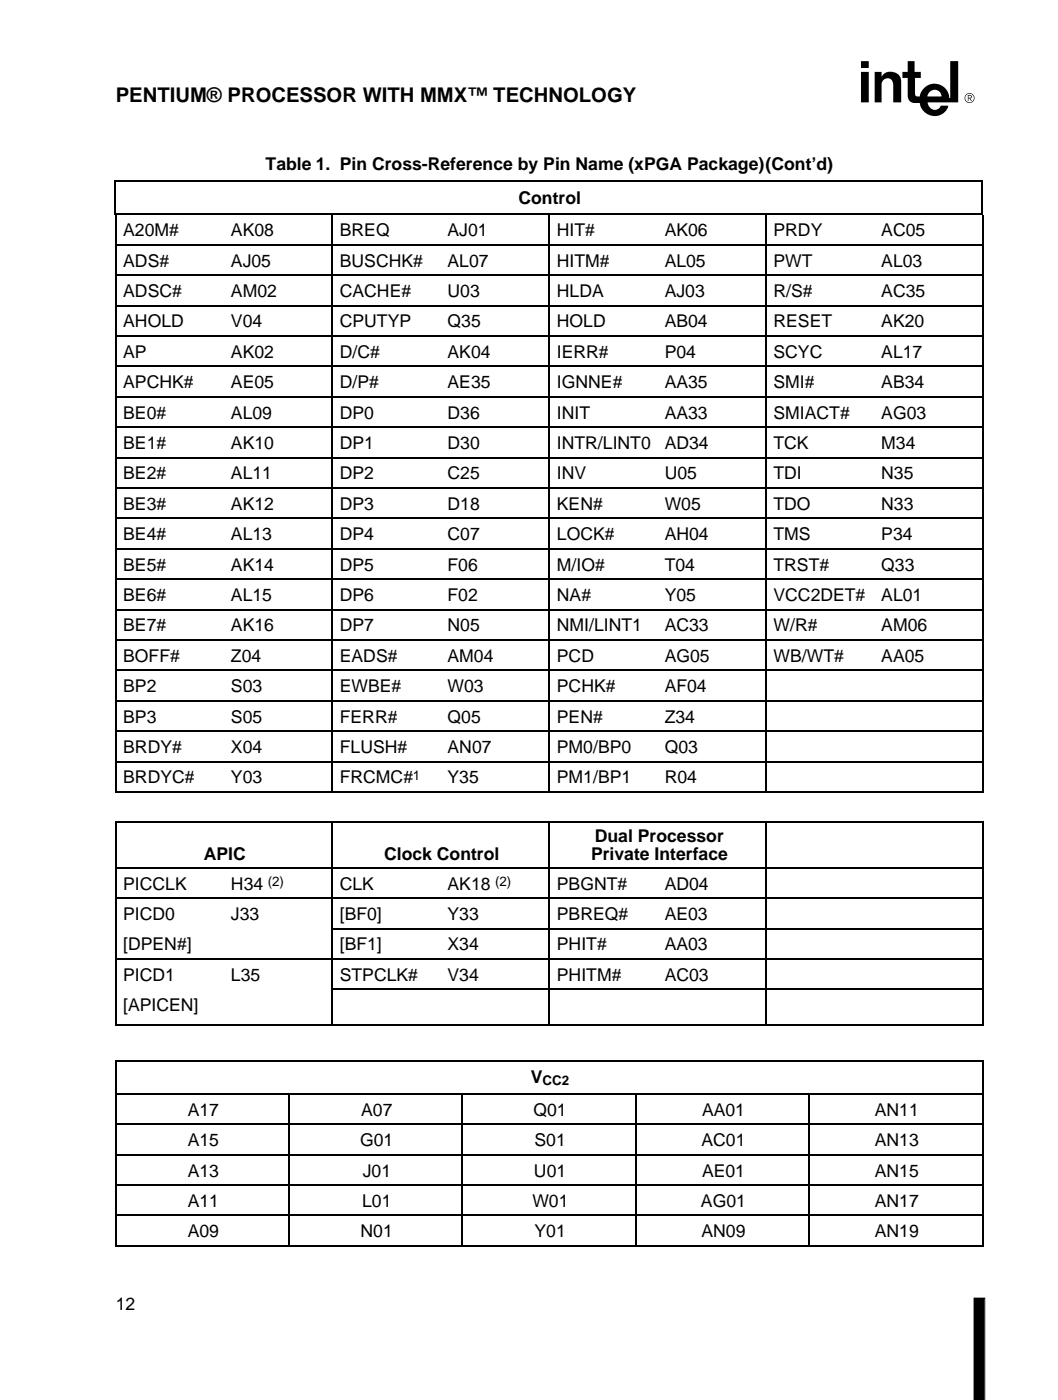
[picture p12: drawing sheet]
<svg xmlns="http://www.w3.org/2000/svg" width="168mm" height="222mm" viewBox="0 0 168 222" stroke-linecap="round" stroke-linejoin="round" font-family="sans-serif">
<defs><g id="words">
<text font-size="24.7" x="136.7" y="16.3">E</text>
<text font-size="3.2" x="18.4" y="16.3">PENTIUM® PROCESSOR WITH MMX™ TECHNOLOGY</text>
<g font-size="2.8">
<text x="42.2" y="27">Table 1. Pin Cross-Reference by Pin Name (xPGA Package)(Cont’d)</text>
<text x="82.3" y="32.3">Control</text>
<text x="19.6" y="37.5">A20M#</text>
<text x="36.7" y="37.5">AK08</text>
<text x="53.9" y="37.5">BREQ</text>
<text x="71" y="37.5">AJ01</text>
<text x="88.4" y="37.5">HIT#</text>
<text x="105.5" y="37.5">AK06</text>
<text x="122.8" y="37.5">PRDY</text>
<text x="139.9" y="37.5">AC05</text>
<text x="19.6" y="42.3">ADS#</text>
<text x="19.6" y="47.2">ADSC#</text>
<text x="36.7" y="42.3">AJ05</text>
<text x="36.7" y="47.2">AM02</text>
<text x="53.9" y="42.3">BUSCHK#</text>
<text x="53.9" y="47.2">CACHE#</text>
<text x="71" y="42.3">AL07</text>
<text x="71" y="47.2">U03</text>
<text x="88.4" y="42.3">HITM#</text>
<text x="88.4" y="47.2">HLDA</text>
<text x="105.5" y="42.3">AL05</text>
<text x="105.5" y="47.2">AJ03</text>
<text x="122.8" y="42.3">PWT</text>
<text x="122.8" y="47.2">R/S#</text>
<text x="139.9" y="47.2">AC35</text>
<text x="139.9" y="42.3">AL03</text>
<text x="19.6" y="52">AHOLD</text>
<text x="36.7" y="52">V04</text>
<text x="53.9" y="52">CPUTYP</text>
<text x="71" y="52">Q35</text>
<text x="88.4" y="52">HOLD</text>
<text x="105.5" y="52">AB04</text>
<text x="122.8" y="52">RESET</text>
<text x="139.9" y="52">AK20</text>
<text x="19.6" y="56.8">AP</text>
<text x="36.7" y="56.8">AK02</text>
<text x="53.9" y="56.8">D/C#</text>
<text x="71" y="56.8">AK04</text>
<text x="88.4" y="56.8">IERR#</text>
<text x="105.5" y="56.8">P04</text>
<text x="122.8" y="56.8">SCYC</text>
<text x="139.9" y="56.8">AL17</text>
<text x="19.6" y="61.6">APCHK#</text>
<text x="36.7" y="61.6">AE05</text>
<text x="53.9" y="61.6">D/P#</text>
<text x="71" y="61.6">AE35</text>
<text x="88.4" y="61.6">IGNNE#</text>
<text x="105.5" y="61.6">AA35</text>
<text x="122.8" y="61.6">SMI#</text>
<text x="139.9" y="61.6">AB34</text>
<text x="19.6" y="66.5">BE0#</text>
<text x="19.6" y="71.3">BE1#</text>
<text x="36.7" y="66.5">AL09</text>
<text x="36.7" y="71.3">AK10</text>
<text x="53.9" y="66.5">DP0</text>
<text x="53.9" y="71.3">DP1</text>
<text x="71" y="66.5">D36</text>
<text x="71" y="71.3">D30</text>
<text x="88.4" y="66.5">INIT</text>
<text x="88.4" y="71.3">INTR/LINT0</text>
<text x="105.5" y="66.5">AA33</text>
<text x="105.5" y="71.3">AD34</text>
<text x="122.8" y="71.3">TCK</text>
<text x="122.8" y="66.5">SMIACT#</text>
<text x="139.9" y="66.5">AG03</text>
<text x="139.9" y="71.3">M34</text>
<text x="19.6" y="76.1">BE2#</text>
<text x="36.7" y="76.1">AL11</text>
<text x="53.9" y="76.1">DP2</text>
<text x="71" y="76.1">C25</text>
<text x="88.4" y="76.1">INV</text>
<text x="105.5" y="76.1">U05</text>
<text x="122.8" y="76.1">TDI</text>
<text x="139.9" y="76.1">N35</text>
<text x="19.6" y="80.9">BE3#</text>
<text x="36.7" y="80.9">AK12</text>
<text x="53.9" y="80.9">DP3</text>
<text x="71" y="80.9">D18</text>
<text x="88.4" y="80.9">KEN#</text>
<text x="105.5" y="80.9">W05</text>
<text x="122.8" y="80.9">TDO</text>
<text x="139.9" y="80.9">N33</text>
<text x="19.6" y="85.8">BE4#</text>
<text x="36.7" y="85.8">AL13</text>
<text x="53.9" y="85.8">DP4</text>
<text x="71" y="85.8">C07</text>
<text x="88.4" y="85.8">LOCK#</text>
<text x="105.5" y="85.8">AH04</text>
<text x="122.8" y="85.8">TMS</text>
<text x="139.9" y="85.8">P34</text>
<text x="19.6" y="90.6">BE5#</text>
<text x="19.6" y="95.4">BE6#</text>
<text x="36.7" y="90.6">AK14</text>
<text x="36.7" y="95.4">AL15</text>
<text x="53.9" y="90.6">DP5</text>
<text x="53.9" y="95.4">DP6</text>
<text x="71" y="90.6">F06</text>
<text x="71" y="95.4">F02</text>
<text x="88.4" y="90.6">M/IO#</text>
<text x="88.4" y="95.4">NA#</text>
<text x="105.5" y="90.6">T04</text>
<text x="105.5" y="95.4">Y05</text>
<text x="122.8" y="90.6">TRST#</text>
<text x="122.8" y="95.4">VCC2DET#</text>
<text x="139.9" y="95.4">AL01</text>
<text x="139.9" y="90.6">Q33</text>
<text x="19.6" y="100.2">BE7#</text>
<text x="36.7" y="100.2">AK16</text>
<text x="53.9" y="100.2">DP7</text>
<text x="71" y="100.2">N05</text>
<text x="88.4" y="100.2">NMI/LINT1</text>
<text x="105.5" y="100.2">AC33</text>
<text x="122.8" y="100.2">W/R#</text>
<text x="139.9" y="100.2">AM06</text>
<text x="19.6" y="105.1">BOFF#</text>
<text x="36.7" y="105.1">Z04</text>
<text x="53.9" y="105.1">EADS#</text>
<text x="71" y="105.1">AM04</text>
<text x="88.4" y="105.1">PCD</text>
<text x="105.5" y="105.1">AG05</text>
<text x="122.8" y="105.1">WB/WT#</text>
<text x="139.9" y="105.1">AA05</text>
<text x="19.6" y="109.9">BP2</text>
<text x="36.7" y="109.9">S03</text>
<text x="53.9" y="109.9">EWBE#</text>
<text x="71" y="109.9">W03</text>
<text x="88.4" y="109.9">PCHK#</text>
<text x="105.5" y="109.9">AF04</text>
<text x="19.6" y="114.7">BP3</text>
<text x="19.6" y="119.5">BRDY#</text>
<text x="36.7" y="114.7">S05</text>
<text x="36.7" y="119.5">X04</text>
<text x="53.9" y="114.7">FERR#</text>
<text x="53.9" y="119.5">FLUSH#</text>
<text x="71" y="114.7">Q05</text>
<text x="71" y="119.5">AN07</text>
<text x="88.4" y="114.7">PEN#</text>
<text x="88.4" y="119.5">PM0/BP0</text>
<text x="105.5" y="114.7">Z34</text>
<text x="105.5" y="119.5">Q03</text>
<text x="19.6" y="124.4">BRDYC#</text>
<text x="36.7" y="124.4">Y03</text>
<text x="53.9" y="124.4">FRCMC#</text>
<text x="71" y="124.4">Y35</text>
<text x="88.4" y="124.4">PM1/BP1</text>
<text x="105.5" y="124.4">R04</text>
<text x="32.3" y="136.5">APIC</text>
<text x="61" y="136.5">Clock Control</text>
<text x="93.8" y="136.5">Private Interface</text>
<text x="94.4" y="133.7">Dual Processor</text>
<text x="19.6" y="141.2">PICCLK</text>
<text x="36.7" y="141.2">H34</text>
<text x="53.9" y="141.2">CLK</text>
<text x="71" y="141.2">AK18</text>
<text x="88.4" y="141.2">PBGNT#</text>
<text x="105.5" y="141.2">AD04</text>
<text x="19.6" y="146">PICD0</text>
<text x="36.7" y="146">J33</text>
<text x="53.9" y="146">[BF0]</text>
<text x="71" y="146">Y33</text>
<text x="88.4" y="146">PBREQ#</text>
<text x="105.5" y="146">AE03</text>
<text x="19.6" y="150.9">[DPEN#]</text>
<text x="19.6" y="155.7">PICD1</text>
<text x="36.7" y="155.7">L35</text>
<text x="53.9" y="155.7">STPCLK#</text>
<text x="53.9" y="150.9">[BF1]</text>
<text x="71" y="150.9">X34</text>
<text x="71" y="155.7">V34</text>
<text x="88.4" y="150.9">PHIT#</text>
<text x="88.4" y="155.7">PHITM#</text>
<text x="105.5" y="155.7">AC03</text>
<text x="105.5" y="150.9">AA03</text>
<text x="19.6" y="160.5">[APICEN]</text>
<text x="84.2" y="172">V</text>
<text x="29.8" y="177.1">A17</text>
<text x="57.3" y="177.1">A07</text>
<text x="84.7" y="177.1">Q01</text>
<text x="111.4" y="177.1">AA01</text>
<text x="138.9" y="177.1">AN11</text>
<text x="29.8" y="181.9">A15</text>
<text x="57.1" y="181.9">G01</text>
<text x="84.8" y="181.9">S01</text>
<text x="111.3" y="181.9">AC01</text>
<text x="138.9" y="181.9">AN13</text>
<text x="29.8" y="186.8">A13</text>
<text x="29.8" y="191.6">A11</text>
<text x="57.5" y="191.6">L01</text>
<text x="57.6" y="186.8">J01</text>
<text x="84.5" y="191.6">W01</text>
<text x="84.8" y="186.8">U01</text>
<text x="111.3" y="191.6">AG01</text>
<text x="111.4" y="186.8">AE01</text>
<text x="138.9" y="186.8">AN15</text>
<text x="138.9" y="191.6">AN17</text>
<text x="29.8" y="196.4">A09</text>
<text x="57.2" y="196.4">N01</text>
<text x="84.8" y="196.4">Y01</text>
<text x="111.3" y="196.4">AN09</text>
<text x="138.9" y="196.4">AN19</text>
<text x="18.4" y="208">12</text>
</g>
<g font-size="2.1">
<text x="65.5" y="123.9">1</text>
<text x="42.5" y="140.7">(2)</text>
<text x="78.6" y="140.7">(2)</text>
<text x="86.1" y="172.3">CC2</text>
</g>
</g></defs>
<g fill="#000">
<path d="M18.2 28.7h.2v.2h-.2zM18.2 34h.2v.1h-.2zM18.3 38.8h.2v.1h-.2zM18.5 28.7h.1v.2h-.1zM18.5 34h.1v.1h-.1zM35.6 34h.1v.1h-.1zM35.6 38.8h.1v.1h-.1zM52.7 34h.1v.1h-.1zM52.7 38.8h.1v.1h-.1zM69.9 34h.2v.1h-.2zM69.9 38.8h.2v.1h-.2zM87.1 34h.2v.1h-.2z"/>
<path d="M87.1 38.8h.2v.1h-.2zM104.4 34h.2v.1h-.2zM104.4 38.8h.2v.1h-.2zM121.5 34h.2v.1h-.2zM121.5 38.8h.2v.1h-.2zM138.8 34h.1v.1h-.1zM138.8 38.8h.1v.1h-.1zM155.8 28.7h.2v.2h-.2zM155.8 34h.2v.1h-.2zM155.9 38.8h.1v.1h-.1zM18.3 43.6h.2v.2h-.2zM18.3 48.4h.2v.2h-.2z"/>
<path d="M18.3 53.3h.2v.1h-.2zM18.3 58.1h.2v.2h-.2zM35.6 43.6h.1v.2h-.1zM35.6 48.4h.1v.2h-.1zM35.6 53.3h.1v.1h-.1zM35.6 58.1h.1v.2h-.1zM52.7 43.6h.1v.2h-.1zM52.7 48.4h.1v.2h-.1zM52.7 53.3h.1v.1h-.1zM52.7 58.1h.1v.2h-.1zM69.9 43.6h.2v.2h-.2zM69.9 48.4h.2v.2h-.2z"/>
<path d="M69.9 53.3h.2v.1h-.2zM69.9 58.1h.2v.2h-.2zM87.1 43.6h.2v.2h-.2zM87.1 48.4h.2v.2h-.2zM87.1 53.3h.2v.1h-.2zM87.1 58.1h.2v.2h-.2zM104.4 43.6h.2v.2h-.2zM104.4 48.4h.2v.2h-.2zM104.4 53.3h.2v.1h-.2zM104.4 58.1h.2v.2h-.2zM121.5 43.6h.2v.2h-.2zM121.5 48.4h.2v.2h-.2z"/>
<path d="M121.5 53.3h.2v.1h-.2zM121.5 58.1h.2v.2h-.2zM138.8 43.6h.1v.2h-.1zM138.8 48.4h.1v.2h-.1zM138.8 53.3h.1v.1h-.1zM138.8 58.1h.1v.2h-.1zM155.9 43.6h.1v.2h-.1zM155.9 48.4h.1v.2h-.1zM155.9 53.3h.1v.1h-.1zM155.9 58.1h.1v.2h-.1zM18.3 62.9h.2v.2h-.2zM18.3 67.7h.2v.2h-.2z"/>
<path d="M18.3 72.6h.2v.1h-.2zM18.3 77.4h.2v.2h-.2zM35.6 62.9h.1v.2h-.1zM35.6 67.7h.1v.2h-.1zM35.6 72.6h.1v.1h-.1zM35.6 77.4h.1v.2h-.1zM52.7 62.9h.1v.2h-.1zM52.7 67.7h.1v.2h-.1zM52.7 72.6h.1v.1h-.1zM52.7 77.4h.1v.2h-.1zM69.9 62.9h.2v.2h-.2zM69.9 67.7h.2v.2h-.2z"/>
<path d="M69.9 72.6h.2v.1h-.2zM69.9 77.4h.2v.2h-.2zM87.1 62.9h.2v.2h-.2zM87.1 67.7h.2v.2h-.2zM87.1 72.6h.2v.1h-.2zM87.1 77.4h.2v.2h-.2zM104.4 62.9h.2v.2h-.2zM104.4 67.7h.2v.2h-.2zM104.4 72.6h.2v.1h-.2zM104.4 77.4h.2v.2h-.2zM121.5 62.9h.2v.2h-.2zM121.5 67.7h.2v.2h-.2z"/>
<path d="M121.5 72.6h.2v.1h-.2zM121.5 77.4h.2v.2h-.2zM138.8 62.9h.1v.2h-.1zM138.8 67.7h.1v.2h-.1zM138.8 72.6h.1v.1h-.1zM138.8 77.4h.1v.2h-.1zM155.9 62.9h.1v.2h-.1zM155.9 67.7h.1v.2h-.1zM155.9 72.6h.1v.1h-.1zM155.9 77.4h.1v.2h-.1zM18.3 82.2h.2v.2h-.2zM18.3 87h.2v.2h-.2z"/>
<path d="M18.3 91.9h.2v.1h-.2zM18.3 96.7h.2v.2h-.2zM35.6 82.2h.1v.2h-.1zM35.6 87h.1v.2h-.1zM35.6 91.9h.1v.1h-.1zM35.6 96.7h.1v.2h-.1zM52.7 82.2h.1v.2h-.1zM52.7 87h.1v.2h-.1zM52.7 91.9h.1v.1h-.1zM52.7 96.7h.1v.2h-.1zM69.9 82.2h.2v.2h-.2zM69.9 87h.2v.2h-.2z"/>
<path d="M69.9 91.9h.2v.1h-.2zM69.9 96.7h.2v.2h-.2zM87.1 82.2h.2v.2h-.2zM87.1 87h.2v.2h-.2zM87.1 91.9h.2v.1h-.2zM87.1 96.7h.2v.2h-.2zM104.4 82.2h.2v.2h-.2zM104.4 87h.2v.2h-.2zM104.4 91.9h.2v.1h-.2zM104.4 96.7h.2v.2h-.2zM121.5 82.2h.2v.2h-.2zM121.5 87h.2v.2h-.2z"/>
<path d="M121.5 91.9h.2v.1h-.2zM121.5 96.7h.2v.2h-.2zM138.8 82.2h.1v.2h-.1zM138.8 87h.1v.2h-.1zM138.8 91.9h.1v.1h-.1zM138.8 96.7h.1v.2h-.1zM155.9 82.2h.1v.2h-.1zM155.9 87h.1v.2h-.1zM155.9 91.9h.1v.1h-.1zM155.9 96.7h.1v.2h-.1zM18.3 101.5h.2v.2h-.2zM18.3 106.3h.2v.2h-.2z"/>
<path d="M18.3 111.2h.2v.1h-.2zM18.3 116h.2v.2h-.2zM35.6 101.5h.1v.2h-.1zM35.6 106.3h.1v.2h-.1zM35.6 111.2h.1v.1h-.1zM35.6 116h.1v.2h-.1zM52.7 101.5h.1v.2h-.1zM52.7 106.3h.1v.2h-.1zM52.7 111.2h.1v.1h-.1zM52.7 116h.1v.2h-.1zM69.9 101.5h.2v.2h-.2zM69.9 106.3h.2v.2h-.2z"/>
<path d="M69.9 111.2h.2v.1h-.2zM69.9 116h.2v.2h-.2zM87.1 101.5h.2v.2h-.2zM87.1 106.3h.2v.2h-.2zM87.1 111.2h.2v.1h-.2zM87.1 116h.2v.2h-.2zM104.4 101.5h.2v.2h-.2zM104.4 106.3h.2v.2h-.2zM104.4 111.2h.2v.1h-.2zM104.4 116h.2v.2h-.2zM121.5 101.5h.2v.2h-.2zM121.5 106.3h.2v.2h-.2z"/>
<path d="M121.5 111.2h.2v.1h-.2zM121.5 116h.2v.2h-.2zM138.8 101.5h.1v.2h-.1zM138.8 106.3h.1v.2h-.1zM138.8 111.2h.1v.1h-.1zM138.8 116h.1v.2h-.1zM155.9 101.5h.1v.2h-.1zM155.9 106.3h.1v.2h-.1zM155.9 111.2h.1v.1h-.1zM155.9 116h.1v.2h-.1zM18.3 120.8h.2v.2h-.2zM18.3 125.6h.2v.2h-.2z"/>
<path d="M18.3 130.5h.2v.1h-.2zM18.3 137.7h.2v.1h-.2zM18.5 125.6h.2v.2h-.2zM18.5 130.5h.2v.1h-.2zM35.6 120.8h.1v.2h-.1zM35.6 125.6h.1v.2h-.1zM35.6 137.7h.1v.1h-.1zM52.7 120.8h.1v.2h-.1zM52.7 125.6h.1v.2h-.1zM52.7 130.5h.1v.1h-.1zM52.7 137.7h.1v.1h-.1zM69.9 120.8h.2v.2h-.2z"/>
<path d="M69.9 125.6h.2v.2h-.2zM69.9 137.7h.2v.1h-.2zM87.1 120.8h.2v.2h-.2zM87.1 125.6h.2v.2h-.2zM87.1 130.5h.2v.1h-.2zM87.1 137.7h.2v.1h-.2zM104.4 120.8h.2v.2h-.2zM104.4 125.6h.2v.2h-.2zM104.4 137.7h.2v.1h-.2zM121.5 120.8h.2v.2h-.2zM121.5 125.6h.2v.2h-.2zM121.5 130.5h.2v.1h-.2z"/>
<path d="M121.5 137.7h.2v.1h-.2zM138.8 120.8h.1v.2h-.1zM138.8 125.6h.1v.2h-.1zM155.9 120.8h.1v.2h-.1zM155.9 125.6h.1v.2h-.1zM155.9 130.5h.1v.1h-.1zM155.9 137.7h.1v.1h-.1zM18.3 142.5h.2v.2h-.2zM18.3 147.3h.2v.2h-.2zM18.3 152.1h.2v.2h-.2zM18.3 157h.2v.1h-.2zM35.6 142.5h.1v.2h-.1z"/>
<path d="M35.6 152.1h.1v.2h-.1zM52.7 142.5h.1v.2h-.1zM52.7 147.3h.1v.2h-.1zM52.7 152.1h.1v.2h-.1zM52.7 157h.1v.1h-.1zM69.9 142.5h.2v.2h-.2zM69.9 147.3h.2v.2h-.2zM69.9 152.1h.2v.2h-.2zM69.9 157h.2v.1h-.2zM87.1 142.5h.2v.2h-.2zM87.1 147.3h.2v.2h-.2zM87.1 152.1h.2v.2h-.2z"/>
<path d="M87.1 157h.2v.1h-.2zM104.4 142.5h.2v.2h-.2zM104.4 147.3h.2v.2h-.2zM104.4 152.1h.2v.2h-.2zM104.4 157h.2v.1h-.2zM121.5 142.5h.2v.2h-.2zM121.5 147.3h.2v.2h-.2zM121.5 152.1h.2v.2h-.2zM121.5 157h.2v.1h-.2zM155.9 142.5h.1v.2h-.1zM155.9 147.3h.1v.2h-.1zM155.9 152.1h.1v.2h-.1z"/>
<path d="M155.9 157h.1v.1h-.1zM18.3 162.6h.2v.2h-.2zM18.3 168.3h.2v.2h-.2zM18.3 173.6h.2v.1h-.2zM18.3 178.4h.2v.2h-.2zM18.5 162.6h.2v.2h-.2zM18.5 168.3h.2v.2h-.2zM35.6 162.6h.1v.2h-.1zM45.8 173.6h.2v.1h-.2zM45.8 178.4h.2v.2h-.2zM52.7 162.6h.1v.2h-.1zM69.9 162.6h.2v.2h-.2z"/>
<path d="M73.3 173.6h.2v.1h-.2zM73.3 178.4h.2v.2h-.2zM87.1 162.6h.2v.2h-.2zM100.8 173.6h.2v.1h-.2zM100.8 178.4h.2v.2h-.2zM121.5 162.6h.2v.2h-.2zM128.4 173.6h.1v.1h-.1zM128.4 178.4h.1v.2h-.1zM155.9 162.6h.1v.2h-.1zM155.9 168.3h.1v.2h-.1zM155.9 173.6h.1v.1h-.1zM155.9 178.4h.1v.2h-.1z"/>
<path d="M18.3 183.2h.2v.2h-.2zM18.3 188h.2v.2h-.2zM18.3 192.9h.2v.1h-.2zM18.3 197.7h.2v.2h-.2zM45.8 183.2h.2v.2h-.2zM45.8 188h.2v.2h-.2zM45.8 192.9h.2v.1h-.2zM45.8 197.7h.2v.2h-.2zM73.3 183.2h.2v.2h-.2zM73.3 188h.2v.2h-.2zM73.3 192.9h.2v.1h-.2zM73.3 197.7h.2v.2h-.2z"/>
<path d="M100.8 183.2h.2v.2h-.2zM100.8 188h.2v.2h-.2zM100.8 192.9h.2v.1h-.2zM100.8 197.7h.2v.2h-.2zM128.4 183.2h.1v.2h-.1zM128.4 188h.1v.2h-.1zM128.4 192.9h.1v.1h-.1zM128.4 197.7h.1v.2h-.1zM155.9 183.2h.1v.2h-.1zM155.9 188h.1v.2h-.1zM155.9 192.9h.1v.1h-.1zM155.9 197.7h.1v.2h-.1z"/>
<path d="M154.7 206.2h1.5v16.1h-1.5z"/>
</g>
<path d="M154.6 222.3v-16.2h1.7v16.2" fill="none" stroke="#000" stroke-width=".16"/>
<g fill="none" stroke="#000" stroke-width=".17">
<path d="M18.3 29v4.9M18.4 34.2v4.5M18.4 39v4.5M18.5 38.9h17M18.7 28.8h137M18.7 34h16.8M35.8 34h16.8M35.8 38.9h16.8M52.7 34.2v4.5M52.7 39v4.5M52.9 34h16.9M52.9 38.9h16.9"/>
<path d="M70.2 34h16.8M70.2 38.9h16.8M87.2 34.2v4.5M87.2 39v4.5M87.4 34h16.9M87.4 38.9h16.9M104.6 34h16.8M104.6 38.9h16.8M121.6 34.2v4.5M121.6 39v4.5M121.8 34h16.9M121.8 38.9h16.9"/>
<path d="M139 34h16.7M139 38.9h16.8M155.9 29v4.9M156 34.2v4.5M156 39v4.5M18.4 43.9v4.4M18.4 48.7v4.5M18.4 53.5v4.5M18.4 58.3v4.5M18.5 43.7h17M18.5 48.5h17M18.5 53.3h17"/>
<path d="M18.5 58.2h17M35.8 43.7h16.8M35.8 48.5h16.8M35.8 53.3h16.8M35.8 58.2h16.8M52.7 43.9v4.4M52.7 48.7v4.5M52.7 53.5v4.5M52.7 58.3v4.5M52.9 43.7h16.9M52.9 48.5h16.9M52.9 53.3h16.9"/>
<path d="M52.9 58.2h16.9M70.2 43.7h16.8M70.2 48.5h16.8M70.2 53.3h16.8M70.2 58.2h16.8M87.2 43.9v4.4M87.2 48.7v4.5M87.2 53.5v4.5M87.2 58.3v4.5M87.4 43.7h16.9M87.4 48.5h16.9M87.4 53.3h16.9"/>
<path d="M87.4 58.2h16.9M104.6 43.7h16.8M104.6 48.5h16.8M104.6 53.3h16.8M104.6 58.2h16.8M121.6 43.9v4.4M121.6 48.7v4.5M121.6 53.5v4.5M121.6 58.3v4.5M121.8 43.7h16.9M121.8 48.5h16.9M121.8 53.3h16.9"/>
<path d="M121.8 58.2h16.9M139 43.7h16.8M139 48.5h16.8M139 53.3h16.8M139 58.2h16.8M156 43.9v4.4M156 48.7v4.5M156 53.5v4.5M156 58.3v4.5M18.4 63.2v4.4M18.4 68v4.5M18.4 72.8v4.5"/>
<path d="M18.4 77.6v4.5M18.5 63h17M18.5 67.8h17M18.5 72.6h17M18.5 77.5h17M35.8 63h16.8M35.8 67.8h16.8M35.8 72.6h16.8M35.8 77.5h16.8M52.7 63.2v4.4M52.7 68v4.5M52.7 72.8v4.5"/>
<path d="M52.7 77.6v4.5M52.9 63h16.9M52.9 67.8h16.9M52.9 72.6h16.9M52.9 77.5h16.9M70.2 63h16.8M70.2 67.8h16.8M70.2 72.6h16.8M70.2 77.5h16.8M87.2 63.2v4.4M87.2 68v4.5M87.2 72.8v4.5"/>
<path d="M87.2 77.6v4.5M87.4 63h16.9M87.4 67.8h16.9M87.4 72.6h16.9M87.4 77.5h16.9M104.6 63h16.8M104.6 67.8h16.8M104.6 72.6h16.8M104.6 77.5h16.8M121.6 63.2v4.4M121.6 68v4.5M121.6 72.8v4.5"/>
<path d="M121.6 77.6v4.5M121.8 63h16.9M121.8 67.8h16.9M121.8 72.6h16.9M121.8 77.5h16.9M139 63h16.8M139 67.8h16.8M139 72.6h16.8M139 77.5h16.8M156 63.2v4.4M156 68v4.5M156 72.8v4.5"/>
<path d="M156 77.6v4.5M18.4 82.5v4.5M18.4 87.3v4.5M18.4 92.1v4.5M18.4 96.9v4.5M18.5 82.3h17M18.5 87.1h17M18.5 91.9h17M18.5 96.8h17M35.8 82.3h16.8M35.8 87.1h16.8M35.8 91.9h16.8"/>
<path d="M35.8 96.8h16.8M52.7 82.5v4.5M52.7 87.3v4.5M52.7 92.1v4.5M52.7 96.9v4.5M52.9 82.3h16.9M52.9 87.1h16.9M52.9 91.9h16.9M52.9 96.8h16.9M70.2 82.3h16.8M70.2 87.1h16.8M70.2 91.9h16.8"/>
<path d="M70.2 96.8h16.8M87.2 82.5v4.5M87.2 87.3v4.5M87.2 92.1v4.5M87.2 96.9v4.5M87.4 82.3h16.9M87.4 87.1h16.9M87.4 91.9h16.9M87.4 96.8h16.9M104.6 82.3h16.8M104.6 87.1h16.8M104.6 91.9h16.8"/>
<path d="M104.6 96.8h16.8M121.6 82.5v4.5M121.6 87.3v4.5M121.6 92.1v4.5M121.6 96.9v4.5M121.8 82.3h16.9M121.8 87.1h16.9M121.8 91.9h16.9M121.8 96.8h16.9M139 82.3h16.8M139 87.1h16.8M139 91.9h16.8"/>
<path d="M139 96.8h16.8M156 82.5v4.5M156 87.3v4.5M156 92.1v4.5M156 96.9v4.5M18.4 101.8v4.5M18.4 106.6v4.5M18.4 111.4v4.5M18.4 116.2v4.5M18.5 101.6h17M18.5 106.4h17M18.5 111.3h17"/>
<path d="M18.5 116.1h17M35.8 101.6h16.8M35.8 106.4h16.8M35.8 111.3h16.8M35.8 116.1h16.8M52.7 101.8v4.5M52.7 106.6v4.5M52.7 111.4v4.5M52.7 116.2v4.5M52.9 101.6h16.9M52.9 106.4h16.9M52.9 111.3h16.9"/>
<path d="M52.9 116.1h16.9M70.2 101.6h16.8M70.2 106.4h16.8M70.2 111.3h16.8M70.2 116.1h16.8M87.2 101.8v4.5M87.2 106.6v4.5M87.2 111.4v4.5M87.2 116.2v4.5M87.4 101.6h16.9M87.4 106.4h16.9M87.4 111.3h16.9"/>
<path d="M87.4 116.1h16.9M104.6 101.6h16.8M104.6 106.4h16.8M104.6 111.3h16.8M104.6 116.1h16.8M121.6 101.8v4.5M121.6 106.6v4.5M121.6 111.4v4.5M121.6 116.2v4.5M121.8 101.6h16.9M121.8 106.4h16.9M121.8 111.3h16.9"/>
<path d="M121.8 116.1h16.9M139 101.6h16.8M139 106.4h16.8M139 111.3h16.8M139 116.1h16.8M156 101.8v4.5M156 106.6v4.5M156 111.4v4.5M156 116.2v4.5M18.4 121.1v4.5M18.4 130.7v6.9M18.4 137.9v4.5"/>
<path d="M18.5 120.9h17M18.5 137.8h17M18.8 125.7h16.7M18.8 130.6h33.8M35.8 120.9h16.8M35.8 125.7h16.8M35.8 137.8h16.8M52.7 121.1v4.5M52.7 130.7v6.9M52.7 137.9v4.5M52.9 120.9h16.9M52.9 125.7h16.9"/>
<path d="M52.9 130.6h34.1M52.9 137.8h16.9M70.2 120.9h16.8M70.2 125.7h16.8M70.2 137.8h16.8M87.2 121.1v4.5M87.2 130.7v6.9M87.2 137.9v4.5M87.4 120.9h16.9M87.4 125.7h16.9M87.4 130.6h34M87.4 137.8h16.9"/>
<path d="M104.6 120.9h16.8M104.6 125.7h16.8M104.6 137.8h16.8M121.6 121.1v4.5M121.6 130.7v6.9M121.6 137.9v4.5M121.8 120.9h16.9M121.8 125.7h16.9M121.8 130.6h34M121.8 137.8h34M139 120.9h16.8M139 125.7h16.8"/>
<path d="M156 121.1v4.5M156 130.7v6.9M156 137.9v4.5M18.4 142.7v4.5M18.4 147.6v4.5M18.4 152.4v4.5M18.4 157.2v5.4M18.5 142.6h17M18.5 152.2h17M35.8 142.6h16.8M35.8 152.2h16.8M52.7 142.7v4.5"/>
<path d="M52.7 147.6v4.5M52.7 152.4v4.5M52.7 157.2v5.4M52.9 142.6h16.9M52.9 147.4h16.9M52.9 152.2h16.9M52.9 157.1h16.9M70.2 142.6h16.8M70.2 147.4h16.8M70.2 152.2h16.8M70.2 157.1h16.8M87.2 142.7v4.5"/>
<path d="M87.2 147.6v4.5M87.2 152.4v4.5M87.2 157.2v5.4M87.4 142.6h16.9M87.4 147.4h16.9M87.4 152.2h16.9M87.4 157.1h16.9M104.6 142.6h16.8M104.6 147.4h16.8M104.6 152.2h16.8M104.6 157.1h16.8M121.6 142.7v4.5"/>
<path d="M121.6 147.6v4.5M121.6 152.4v4.5M121.6 157.2v5.4M121.8 142.6h34M121.8 147.4h34M121.8 152.2h34M121.8 157.1h34M156 142.7v4.5M156 147.6v4.5M156 152.4v4.5M156 157.2v5.4M18.4 168.6v4.9"/>
<path d="M18.4 173.8v4.5M18.4 178.6v4.5M18.5 173.7h27.2M18.5 178.5h27.2M18.8 162.7h16.7M18.8 168.4h137M35.8 162.7h16.8M45.9 173.8v4.5M45.9 178.6v4.5M46.1 173.7h27.1M46.1 178.5h27.1M52.9 162.7h16.9"/>
<path d="M70.2 162.7h16.8M73.4 173.8v4.5M73.4 178.6v4.5M73.6 173.7h27.2M73.6 178.5h27.2M87.4 162.7h34M100.9 173.8v4.5M100.9 178.6v4.5M101.1 173.7h27.2M101.1 178.5h27.2M121.8 162.7h34M128.4 173.8v4.5"/>
<path d="M128.4 178.6v4.5M128.6 173.7h27.2M128.6 178.5h27.2M156 168.6v4.9M156 173.8v4.5M156 178.6v4.5M18.4 183.5v4.5M18.4 188.3v4.5M18.4 193.1v4.5M18.5 183.3h27.2M18.5 188.1h27.2M18.5 193h27.2"/>
<path d="M18.5 197.8h27.2M45.9 183.5v4.5M45.9 188.3v4.5M45.9 193.1v4.5M46.1 183.3h27.1M46.1 188.1h27.1M46.1 193h27.1M46.1 197.8h27.1M73.4 183.5v4.5M73.4 188.3v4.5M73.4 193.1v4.5M73.6 183.3h27.2"/>
<path d="M73.6 188.1h27.2M73.6 193h27.2M73.6 197.8h27.2M100.9 183.5v4.5M100.9 188.3v4.5M100.9 193.1v4.5M101.1 183.3h27.2M101.1 188.1h27.2M101.1 193h27.2M101.1 197.8h27.2M128.4 183.5v4.5M128.4 188.3v4.5"/>
<path d="M128.4 193.1v4.5M128.6 183.3h27.2M128.6 188.1h27.2M128.6 193h27.2M128.6 197.8h27.2M156 183.5v4.5M156 188.3v4.5M156 193.1v4.5"/>
</g>
<use href="#words"/>
</svg>
